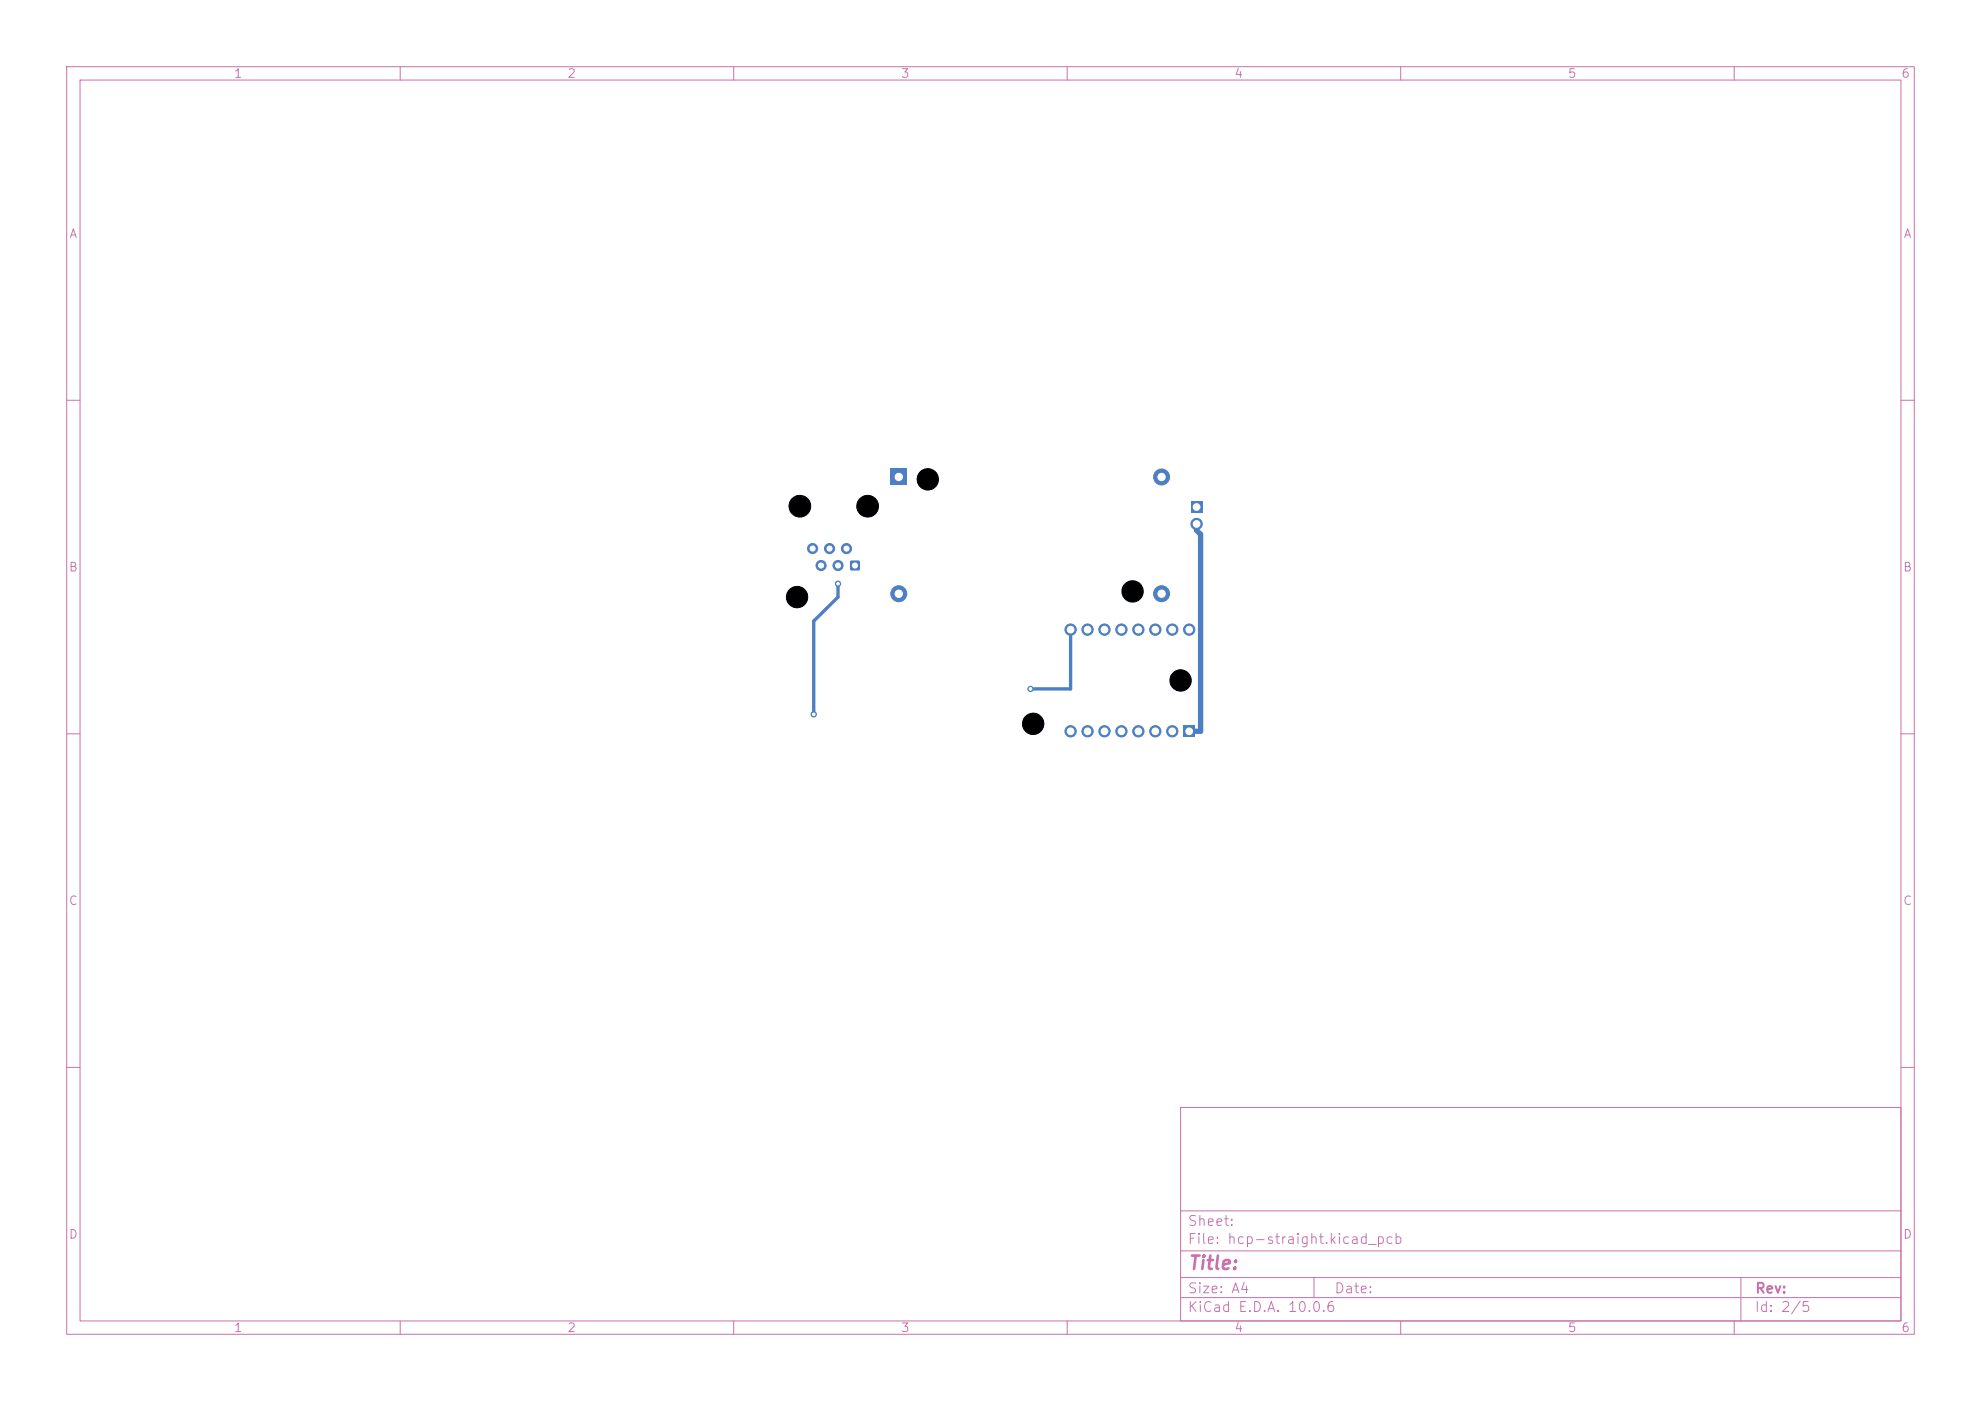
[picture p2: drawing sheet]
<svg xmlns="http://www.w3.org/2000/svg" width="297mm" height="210mm" viewBox="0 0 297 210" stroke-linecap="round" stroke-linejoin="round" font-family="sans-serif">
<defs><g id="words">
<text font-size="2" fill="#c872ab" x="178" y="190.8">Title:</text>
<g font-size="1.5" fill="#c872ab">
<text x="178" y="184.1">Sheet:</text>
<text x="178" y="186.8">File: hcp-straight.kicad_pcb</text>
<text x="178" y="197">KiCad E.D.A. 10.0.6</text>
<text x="178" y="194.2">Size: A4</text>
<text x="200" y="194.2">Date:</text>
<text x="263" y="197">Id: 2/5</text>
<text x="263" y="194.2">Rev:</text>
</g>
<g font-size="1.3" fill="#c872ab">
<text x="35" y="12">1</text>
<text x="85" y="12">2</text>
<text x="135" y="12">3</text>
<text x="185" y="12">4</text>
<text x="235" y="12">5</text>
<text x="285" y="12">6</text>
<text x="10.3" y="36">A</text>
<text x="285.3" y="36">A</text>
<text x="10.2" y="86">B</text>
<text x="285.2" y="86">B</text>
<text x="10.2" y="136">C</text>
<text x="285.2" y="136">C</text>
<text x="10.2" y="186">D</text>
<text x="285.2" y="186">D</text>
<text x="35" y="200">1</text>
<text x="85" y="200">2</text>
<text x="135" y="200">3</text>
<text x="185" y="200">4</text>
<text x="235" y="200">5</text>
<text x="285" y="200">6</text>
</g>
</g></defs>
<g fill="none" stroke="#c872ab" stroke-width=".15">
<path d="M10 10h277v190h-277zM12 12h273v186h-273zM60 10v2M110 10v2M160 10v2M210 10v2M260 10v2M10 60h2M285 60h2M10 110h2M285 110h2M10 160h2"/>
<path d="M177 166h108v32h-108zM285 160h2M60 198v2M110 198v2M160 198v2M177 194.5h108M177 191.5h108M177 187.5h108M177 181.5h108M197 191.5v3M210 198v2M260 198v2"/>
<path d="M261 191.5v6.5"/>
</g>
<path d="M127.5 84.1h1.4v1.4h-1.4z" fill="#4d7fc4"/>
<g fill="#4d7fc4" stroke="#4d7fc4" stroke-width=".15">
<circle cx="126.9" cy="82.2" r=".76"/>
<circle cx="125.6" cy="84.8" r=".76"/>
<circle cx="124.4" cy="82.2" r=".76"/>
<circle cx="123.1" cy="84.8" r=".76"/>
<circle cx="121.8" cy="82.2" r=".76"/>
</g>
<path d="M133.5 70.3h2.4v2.4h-2.4z" fill="#4d7fc4"/>
<g fill="#4d7fc4" stroke="#4d7fc4" stroke-width=".15">
<circle cx="134.7" cy="89" r="1.2"/>
<circle cx="174.2" cy="71.5" r="1.2"/>
<circle cx="174.2" cy="89" r="1.2"/>
</g>
<path d="M178.5 75.2h1.8v1.7h-1.8z" fill="#4d7fc4"/>
<circle cx="179.4" cy="78.5" r=".85" fill="#4d7fc4" stroke="#4d7fc4" stroke-width=".15"/>
<path d="M177.4 108.8h1.7v1.7h-1.7z" fill="#4d7fc4"/>
<g fill="#4d7fc4" stroke="#4d7fc4" stroke-width=".15">
<circle cx="178.3" cy="94.4" r=".85"/>
<circle cx="175.8" cy="109.6" r=".85"/>
<circle cx="175.8" cy="94.4" r=".85"/>
<circle cx="173.2" cy="109.6" r=".85"/>
<circle cx="173.2" cy="94.4" r=".85"/>
<circle cx="170.7" cy="109.6" r=".85"/>
<circle cx="170.7" cy="94.4" r=".85"/>
<circle cx="168.1" cy="109.6" r=".85"/>
<circle cx="168.1" cy="94.4" r=".85"/>
<circle cx="165.6" cy="109.6" r=".85"/>
<circle cx="165.6" cy="94.4" r=".85"/>
<circle cx="163.1" cy="109.6" r=".85"/>
<circle cx="163.1" cy="94.4" r=".85"/>
<circle cx="160.5" cy="109.6" r=".85"/>
<circle cx="160.5" cy="94.4" r=".85"/>
<circle cx="154.5" cy="103.3" r=".4"/>
<circle cx="122" cy="107.1" r=".4"/>
<circle cx="125.6" cy="87.5" r=".4"/>
</g>
<path d="M179.4 78.5v1l.6 .6v29.5h-1.7" fill="none" stroke="#4d7fc4" stroke-width=".8"/>
<path d="M125.6 87.5v2l-3.6 3.6v14M160.5 94.4v8.9h-6" fill="none" stroke="#4d7fc4" stroke-width=".5"/>
<g fill="#fff" stroke="#fff" stroke-width=".15">
<circle cx="154.5" cy="103.3" r=".2"/>
<circle cx="122" cy="107.1" r=".2"/>
<circle cx="125.6" cy="87.5" r=".2"/>
<circle cx="128.2" cy="84.8" r=".38"/>
<circle cx="126.9" cy="82.2" r=".38"/>
<circle cx="125.6" cy="84.8" r=".38"/>
<circle cx="124.4" cy="82.2" r=".38"/>
<circle cx="123.1" cy="84.8" r=".38"/>
<circle cx="121.8" cy="82.2" r=".38"/>
<circle cx="134.7" cy="71.5" r=".55"/>
<circle cx="134.7" cy="89" r=".55"/>
<circle cx="174.2" cy="71.5" r=".55"/>
<circle cx="174.2" cy="89" r=".55"/>
<circle cx="179.4" cy="76" r=".5"/>
<circle cx="179.4" cy="78.5" r=".5"/>
<circle cx="178.3" cy="109.6" r=".5"/>
<circle cx="178.3" cy="94.4" r=".5"/>
<circle cx="175.8" cy="109.6" r=".5"/>
<circle cx="175.8" cy="94.4" r=".5"/>
<circle cx="173.2" cy="109.6" r=".5"/>
<circle cx="173.2" cy="94.4" r=".5"/>
<circle cx="170.7" cy="109.6" r=".5"/>
<circle cx="170.7" cy="94.4" r=".5"/>
<circle cx="168.1" cy="109.6" r=".5"/>
<circle cx="168.1" cy="94.4" r=".5"/>
<circle cx="165.6" cy="109.6" r=".5"/>
<circle cx="165.6" cy="94.4" r=".5"/>
<circle cx="163.1" cy="109.6" r=".5"/>
<circle cx="163.1" cy="94.4" r=".5"/>
<circle cx="160.5" cy="109.6" r=".5"/>
<circle cx="160.5" cy="94.4" r=".5"/>
</g>
<g fill="#000" stroke="#000" stroke-width=".15">
<circle cx="119.9" cy="75.9" r="1.62"/>
<circle cx="130.1" cy="75.9" r="1.62"/>
<circle cx="139.1" cy="71.9" r="1.6"/>
<circle cx="119.5" cy="89.5" r="1.6"/>
<circle cx="169.8" cy="88.7" r="1.6"/>
<circle cx="154.9" cy="108.5" r="1.6"/>
<circle cx="177" cy="102" r="1.6"/>
</g>
<use href="#words"/>
</svg>
